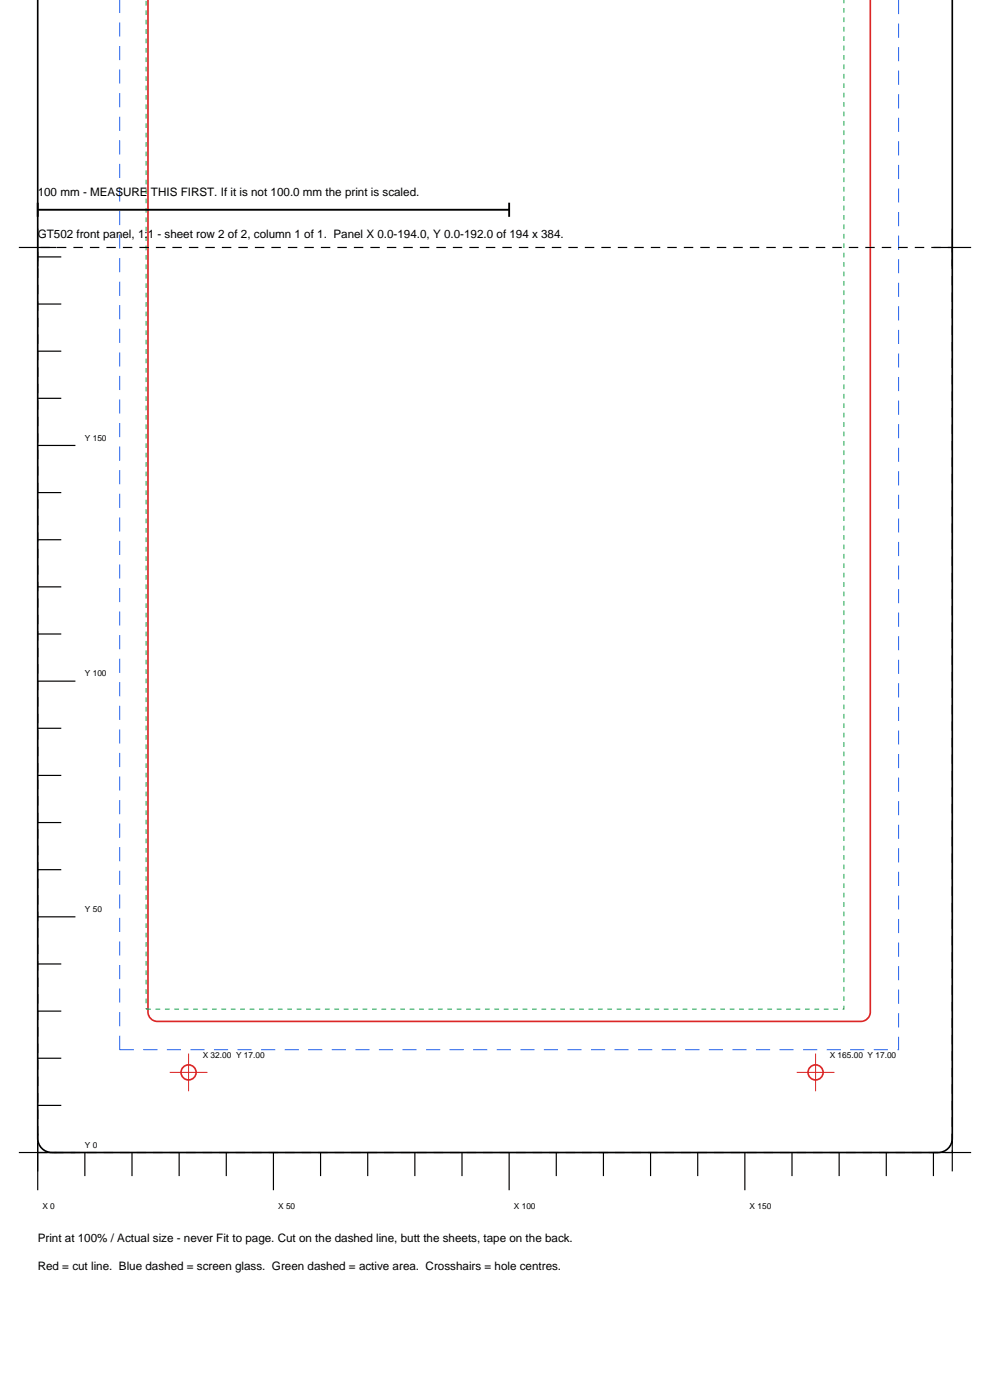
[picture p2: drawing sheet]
<svg xmlns="http://www.w3.org/2000/svg" width="210mm" height="297mm" viewBox="0 0 210 297" stroke-linecap="round" stroke-linejoin="round" font-family="sans-serif">
<defs><g id="words">
<g font-size="2.5">
<text x="8" y="41.5">100 mm - MEASURE THIS FIRST. If it is not 100.0 mm the print is scaled.</text>
<text x="8" y="50.5">GT502 front panel, 1:1 - sheet row 2 of 2, column 1 of 1. Panel X 0.0-194.0, Y 0.0-192.0 of 194 x 384.</text>
<text x="8" y="263.5">Print at 100% / Actual size - never Fit to page. Cut on the dashed line, butt the sheets, tape on the back.</text>
<text x="8" y="269.5">Red = cut line. Blue dashed = screen glass. Green dashed = active area. Crosshairs = hole centres.</text>
</g>
<g font-size="1.8">
<text x="18" y="93.5">Y 150</text>
<text x="18" y="143.5">Y 100</text>
<text x="18" y="193.5">Y 50</text>
<text x="43" y="224.5">X 32.00 Y 17.00</text>
<text x="176" y="224.5">X 165.00 Y 17.00</text>
<text x="18" y="243.5">Y 0</text>
<text x="9" y="256.5">X 0</text>
<text x="59" y="256.5">X 50</text>
<text x="109" y="256.5">X 100</text>
<text x="159" y="256.5">X 150</text>
</g>
</g></defs>
<path d="M8 -.1v241.6a3 3 0 0 0 3 3h188a3 3 0 0 0 3-3v-241.6" fill="none" stroke="#000" stroke-width=".35"/>
<g fill="none" stroke="#db2626" stroke-width=".35">
<path d="M184.6 -.1v214.8a2 2 0 0 1-2 2h-149.2a2 2 0 0 1-2-2v-214.8"/>
<circle cx="40" cy="227.5" r="1.6"/>
<circle cx="173" cy="227.5" r="1.6"/>
</g>
<path d="M36 227.5h8M40 223.5v8M169 227.5h8M173 223.5v8" fill="none" stroke="#db2626" stroke-width=".21"/>
<path d="M25.4 -.1v222.8M25.4 222.7h165.2v-222.8" fill="none" stroke="#2663eb" stroke-width=".21" stroke-dasharray="3 2" stroke-linecap="butt"/>
<path d="M31 -.1v214.2M31 214.1h148v-214.2" fill="none" stroke="#17a34a" stroke-width=".21" stroke-dasharray="1 1" stroke-linecap="butt"/>
<path d="M8 52.5h194v192h-194z" fill="none" stroke="#000" stroke-width=".25" stroke-dasharray="2 1.5" stroke-linecap="butt"/>
<g fill="none" stroke="#000" stroke-width=".25">
<path d="M4 52.5h8M8 48.5v8M8 54.5h5M198 52.5h8M202 48.5v8M8 74.5h5M8 64.5h5M8 94.5h8M8 84.5h5M8 114.5h5M8 104.5h5M8 134.5h5"/>
<path d="M8 124.5h5M8 154.5h5M8 144.5h8M8 174.5h5M8 164.5h5M8 194.5h8M8 184.5h5M8 214.5h5M8 204.5h5M8 234.5h5M8 224.5h5M4 244.5h12"/>
<path d="M8 240.5v12M18 244.5v5M28 244.5v5M38 244.5v5M48 244.5v5M58 244.5v8M68 244.5v5M78 244.5v5M88 244.5v5M98 244.5v5M108 244.5v8M118 244.5v5"/>
<path d="M128 244.5v5M138 244.5v5M148 244.5v5M158 244.5v8M168 244.5v5M178 244.5v5M188 244.5v5M202 240.5v8M206 244.5h-8v5"/>
</g>
<path d="M8 44.5h100M8 43v3M108 43v3" fill="none" stroke="#000" stroke-width=".4"/>
<use href="#words"/>
</svg>
